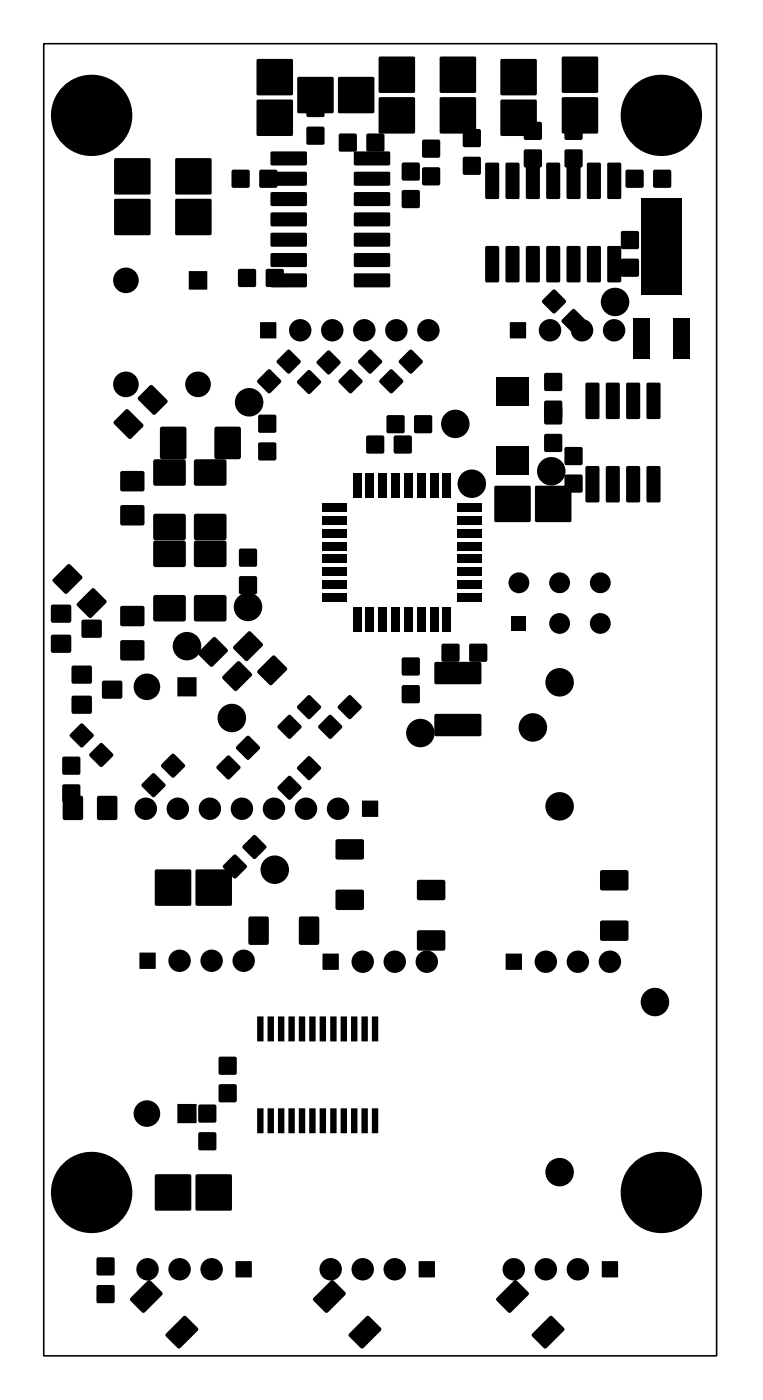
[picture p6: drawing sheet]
<svg xmlns="http://www.w3.org/2000/svg" width="48mm" height="87mm" viewBox="0 0 48 87" stroke-linecap="round" stroke-linejoin="round" font-family="sans-serif">
<g fill="#000">
<path d="M7.1 12.4h2.3v2.3h-2.3z" fill-rule="evenodd"/>
<path d="M7.1 9.9h2.3v2.2h-2.3z" fill-rule="evenodd"/>
<path d="M11 12.4h2.2v2.3h-2.2z" fill-rule="evenodd"/>
<path d="M11 9.9h2.2v2.2h-2.2z" fill-rule="evenodd"/>
<path d="M11.8 16.9h1.1v1.2h-1.1z" fill-rule="evenodd"/>
<path d="M14.9 16.8h1.1l-.1 1.1h-1z" fill-rule="evenodd"/>
<path d="M14.5 10.6h1.1l-.1 1.1h-1z" fill-rule="evenodd"/>
<path d="M16 6.2h2.3v2.3h-2.3z" fill-rule="evenodd"/>
<path d="M16 3.7h2.3v2.2h-2.3z" fill-rule="evenodd"/>
<path d="M16.6 16.8h1.1v1.1h-1.1z" fill-rule="evenodd"/>
<path d="M16.9 17.1h2.2l.1 .1-.1 .7v.1l-2.2-.1z" fill-rule="evenodd"/>
<path d="M16.9 15.8h2.2l.1 .1-.1 .7v.1h-2.2v-.1z" fill-rule="evenodd"/>
<path d="M16.9 14.6l2.2-.1 .1 .1-.1 .7v.1h-2.2v-.1z" fill-rule="evenodd"/>
<path d="M16.9 13.3h2.2l.1 .1-.1 .7h-2.2v-.1z" fill-rule="evenodd"/>
<path d="M16.9 12h2.2l.1 .1-.1 .7v.1h-2.2v-.1z" fill-rule="evenodd"/>
<path d="M16.9 10.8l2.2-.1 .1 .1-.1 .7v.1h-2.2v-.1z" fill-rule="evenodd"/>
<path d="M16.9 9.5h2.2l.1 .1-.1 .7h-2.2v-.1z" fill-rule="evenodd"/>
<path d="M16.2 10.6h1.1v1.1h-1.1z" fill-rule="evenodd"/>
<path d="M18.6 4.8h2.2v2.2h-2.2z" fill-rule="evenodd"/>
<path d="M19.1 6.2h1.1v1.1h-1z" fill-rule="evenodd"/>
<path d="M19.2 7.9l1 .1v1h-1.1z" fill-rule="evenodd"/>
<path d="M21.1 4.8h2.2v2.2h-2.2z" fill-rule="evenodd"/>
<path d="M21.2 8.4h1l.1 1-1.1 .1z" fill-rule="evenodd"/>
<path d="M23.7 6.1h2.2v2.2h-2.2z" fill-rule="evenodd"/>
<path d="M23.7 3.6h2.2v2.2h-2.2z" fill-rule="evenodd"/>
<path d="M22.9 8.4h1.1l-.1 1.1-1-.1z" fill-rule="evenodd"/>
<path d="M22.1 9.5h2.2l.1 .1-.1 .7h-2.2v-.1z" fill-rule="evenodd"/>
<path d="M22.1 10.8l2.2-.1 .1 .1-.1 .7v.1h-2.2v-.1z" fill-rule="evenodd"/>
<path d="M22.1 12h2.2l.1 .1-.1 .7v.1h-2.2v-.1z" fill-rule="evenodd"/>
<path d="M22.1 13.3h2.2l.1 .1-.1 .7h-2.2v-.1z" fill-rule="evenodd"/>
<path d="M22.1 14.6l2.2-.1 .1 .1-.1 .7v.1h-2.2v-.1z" fill-rule="evenodd"/>
<path d="M22.1 15.8h2.2l.1 .1-.1 .7v.1h-2.2v-.1z" fill-rule="evenodd"/>
<path d="M22.1 17.1h2.2l.1 .1-.1 .7v.1l-2.2-.1z" fill-rule="evenodd"/>
<path d="M25.1 10.2h1.1v1.1l-1.1-.1z" fill-rule="evenodd"/>
<path d="M25.1 11.9h1.1v1.1h-1.1z" fill-rule="evenodd"/>
<path d="M26.4 8.8l1-.1 .1 1.1h-1.1z" fill-rule="evenodd"/>
<path d="M26.4 10.5h1l.1 1-1.1 .1z" fill-rule="evenodd"/>
<path d="M27.5 6.1h2.2v2.2h-2.2z" fill-rule="evenodd"/>
<path d="M27.5 3.6h2.2v2.2h-2.2z" fill-rule="evenodd"/>
<path d="M28.9 8.1h1.1v1l-1.1 .1z" fill-rule="evenodd"/>
<path d="M28.9 9.8h1.1v1.1h-1.1z" fill-rule="evenodd"/>
<path d="M30.3 15.4h.8l.1 2.1-.1 .1h-.7h-.1z" fill-rule="evenodd"/>
<path d="M30.3 10.2h.8l.1 2.1-.1 .1h-.7h-.1z" fill-rule="evenodd"/>
<path d="M31.6 15.4h.7h.1v2.1v.1h-.8z" fill-rule="evenodd"/>
<path d="M31.6 10.2h.7h.1v2.1v.1h-.8z" fill-rule="evenodd"/>
<path d="M32.7 7.7l1.1-.1v1.1h-1.1z" fill-rule="evenodd"/>
<path d="M32.7 9.4l1.1-.1v1.1h-1.1z" fill-rule="evenodd"/>
<path d="M32.8 15.4h.8h.1v2.1l-.1 .1h-.7h-.1z" fill-rule="evenodd"/>
<path d="M31.3 3.7h2.2v2.2h-2.2z" fill-rule="evenodd"/>
<path d="M31.3 6.2h2.2v2.3h-2.2z" fill-rule="evenodd"/>
<path d="M32.8 10.2h.8h.1v2.1l-.1 .1h-.7h-.1z" fill-rule="evenodd"/>
<path d="M34.1 15.4h.8h.1v2.1l-.1 .1h-.7h-.1z" fill-rule="evenodd"/>
<path d="M34.1 10.2h.8h.1v2.1l-.1 .1h-.7h-.1z" fill-rule="evenodd"/>
<path d="M35.2 7.7l1.1-.1v1.1h-1z" fill-rule="evenodd"/>
<path d="M35.2 9.4l1.1-.1v1.1h-1z" fill-rule="evenodd"/>
<path d="M33.9 18.7l.7-.6 .7 .7-.7 .8-.7-.7z" fill-rule="evenodd"/>
<path d="M35.4 15.4h.7h.1v2.1v.1h-.7h-.1z" fill-rule="evenodd"/>
<path d="M35.4 10.2h.7h.1v2.1v.1h-.7h-.1z" fill-rule="evenodd"/>
<path d="M35.1 20l.7-.7 .8 .8-.8 .7-.7-.7z" fill-rule="evenodd"/>
<path d="M36.7 15.4h.7h.1v2.1l-.1 .1h-.7h-.1z" fill-rule="evenodd"/>
<path d="M35.1 3.6h2.2v2.2h-2.2z" fill-rule="evenodd"/>
<path d="M35.1 6.1h2.2v2.2h-2.2z" fill-rule="evenodd"/>
<path d="M36.7 10.2h.7h.1v2.1l-.1 .1h-.7h-.1z" fill-rule="evenodd"/>
<path d="M37.9 15.4h.8h.1v2.1l-.1 .1h-.7h-.1z" fill-rule="evenodd"/>
<path d="M37.9 10.2h.8h.1v2.1l-.1 .1h-.7h-.1z" fill-rule="evenodd"/>
<path d="M38.8 14.5l1-.1 .1 1.1h-1.1z" fill-rule="evenodd"/>
<path d="M38.8 16.2h1l.1 1-1.1 .1z" fill-rule="evenodd"/>
<path d="M39.5 19.9h1v2.5h-1z" fill-rule="evenodd"/>
<path d="M39.1 10.6h1l.1 1.1h-1.1z" fill-rule="evenodd"/>
<path d="M40 12.4h2.5v6h-2.5z" fill-rule="evenodd"/>
<path d="M40.8 10.6h1l.1 1.1h-1.1z" fill-rule="evenodd"/>
<path d="M42 19.9h1v2.5h-1z" fill-rule="evenodd"/>
<path d="M3.2 39.7h1.2v1l-1.2 .1z" fill-rule="evenodd"/>
<path d="M3.2 37.8h1.2v1.1h-1.2z" fill-rule="evenodd"/>
<path d="M5.1 38.8l1.2-.1v1.1h-1.2z" fill-rule="evenodd"/>
<path d="M3.3 36.2l1-1 .8 .9-1 1-.8-.7z" fill-rule="evenodd"/>
<path d="M4.8 37.7l1-1 .9 .9-1.1 1-.8-.7z" fill-rule="evenodd"/>
<path d="M7.1 26.3l.8-.7 1.1 1-.9 .8-1-.9z" fill-rule="evenodd"/>
<path d="M7.5 37.9h1.5v1.2h-1.5z" fill-rule="evenodd"/>
<path d="M7.5 31.6h1.5v1.2h-1.5z" fill-rule="evenodd"/>
<path d="M7.5 29.5h1.5v1.1l-1.5 .1z" fill-rule="evenodd"/>
<path d="M9.6 33.8h2v1.6h-2z" fill-rule="evenodd"/>
<path d="M9.6 37.2h2v1.6h-2z" fill-rule="evenodd"/>
<path d="M8.6 24.8l.8-.8 1.1 1.1-.9 .8-1-.9z" fill-rule="evenodd"/>
<path d="M10 26.7h1.6v2h-1.6z" fill-rule="evenodd"/>
<path d="M9.6 32.1h2v1.6h-2z" fill-rule="evenodd"/>
<path d="M9.6 28.7h2v1.6h-2z" fill-rule="evenodd"/>
<path d="M12.1 33.8h2v1.6h-2z" fill-rule="evenodd"/>
<path d="M12.1 37.2h2v1.6h-2z" fill-rule="evenodd"/>
<path d="M13.4 26.7h1.6v2h-1.6z" fill-rule="evenodd"/>
<path d="M12.1 32.1h2v1.6h-2z" fill-rule="evenodd"/>
<path d="M12.1 28.7h2v1.6h-2z" fill-rule="evenodd"/>
<path d="M14.9 34.3h1.1v1.1h-1z" fill-rule="evenodd"/>
<path d="M15 36h1v1.1h-1.1z" fill-rule="evenodd"/>
<path d="M16.1 26l1.1-.1v1.1h-1z" fill-rule="evenodd"/>
<path d="M16.1 27.7h1.1v1l-1 .1z" fill-rule="evenodd"/>
<path d="M16.1 23.7l.7-.6 .8 .7-.8 .8-.7-.7z" fill-rule="evenodd"/>
<path d="M16.2 20.1h1v1h-1z" fill-rule="evenodd"/>
<path d="M17.3 22.5l.7-.7 .8 .8-.8 .8-.7-.7z" fill-rule="evenodd"/>
<path d="M18.6 23.8l.7-.7 .7 .8-.7 .7-.7-.6z" fill-rule="evenodd"/>
<path d="M20.1 37h1.5v.6h-1.5z" fill-rule="evenodd"/>
<path d="M20.1 36.2h1.5v.6h-1.5z" fill-rule="evenodd"/>
<path d="M20.1 35.4h1.5v.6h-1.5z" fill-rule="evenodd"/>
<path d="M20.1 34.6h1.5v.6h-1.5z" fill-rule="evenodd"/>
<path d="M20.1 33.8h1.5v.6h-1.5z" fill-rule="evenodd"/>
<path d="M20.1 33h1.5v.6h-1.5z" fill-rule="evenodd"/>
<path d="M20.1 32.2h1.5v.6h-1.5z" fill-rule="evenodd"/>
<path d="M20.1 31.4h1.5v.6h-1.5z" fill-rule="evenodd"/>
<path d="M19.8 22.6l.7-.7 .8 .7-.8 .8-.7-.7z" fill-rule="evenodd"/>
<path d="M21.2 23.7l.7-.6 .7 .7-.7 .8-.7-.7z" fill-rule="evenodd"/>
<path d="M22 29.6h.6v1.5h-.6z" fill-rule="evenodd"/>
<path d="M22 38h.6v1.5h-.6z" fill-rule="evenodd"/>
<path d="M22.4 22.5l.7-.7 .8 .8-.8 .8-.7-.7z" fill-rule="evenodd"/>
<path d="M22.8 29.6h.6v1.5h-.6z" fill-rule="evenodd"/>
<path d="M22.8 38h.6v1.5h-.6z" fill-rule="evenodd"/>
<path d="M22.9 27.3l1-.1 .1 1.1h-1.1z" fill-rule="evenodd"/>
<path d="M23.6 29.6h.6v1.5h-.6z" fill-rule="evenodd"/>
<path d="M23.6 38h.6v1.5h-.6z" fill-rule="evenodd"/>
<path d="M24.2 26h1v1.1l-1.1-.1z" fill-rule="evenodd"/>
<path d="M24.3 23.1h.2l.7 .7-.8 .8-.7-.8z" fill-rule="evenodd"/>
<path d="M24.4 29.6h.6v1.5h-.6z" fill-rule="evenodd"/>
<path d="M24.4 38h.6v1.5h-.6z" fill-rule="evenodd"/>
<path d="M24.9 22.5l.7-.7 .8 .8-.8 .8-.7-.7z" fill-rule="evenodd"/>
<path d="M24.6 27.3l1.1-.1v1.1h-1.1z" fill-rule="evenodd"/>
<path d="M25.2 29.6h.6v1.5h-.6z" fill-rule="evenodd"/>
<path d="M25.2 38h.6v1.5h-.6z" fill-rule="evenodd"/>
<path d="M25.9 26h1l.1 1-1.1 .1z" fill-rule="evenodd"/>
<path d="M26 29.6h.6v1.5h-.6z" fill-rule="evenodd"/>
<path d="M26 38h.6v1.5h-.6z" fill-rule="evenodd"/>
<path d="M26.8 29.6h.6v1.5h-.6z" fill-rule="evenodd"/>
<path d="M26.8 38h.6v1.5h-.6z" fill-rule="evenodd"/>
<path d="M27.6 29.6h.6v1.5h-.6z" fill-rule="evenodd"/>
<path d="M27.6 38h.6v1.5h-.6z" fill-rule="evenodd"/>
<path d="M28.5 31.4h1.5v.6h-1.5z" fill-rule="evenodd"/>
<path d="M28.5 32.2h1.5v.6h-1.5z" fill-rule="evenodd"/>
<path d="M28.5 33h1.5v.6h-1.5z" fill-rule="evenodd"/>
<path d="M28.5 33.8h1.5v.6h-1.5z" fill-rule="evenodd"/>
<path d="M28.5 34.6h1.5v.6h-1.5z" fill-rule="evenodd"/>
<path d="M28.5 35.4h1.5v.6h-1.5z" fill-rule="evenodd"/>
<path d="M28.5 36.2h1.5v.6h-1.5z" fill-rule="evenodd"/>
<path d="M28.5 37h1.5v.6h-1.5z" fill-rule="evenodd"/>
<path d="M31 23.6h2v1.7h-2z" fill-rule="evenodd"/>
<path d="M31 27.9h2v1.8h-2z" fill-rule="evenodd"/>
<path d="M30.9 30.4h2.2v2.2h-2.2z" fill-rule="evenodd"/>
<path d="M31.9 38.5h.9v.9h-.9z" fill-rule="evenodd"/>
<path d="M31.8 20.1h1v1h-1z" fill-rule="evenodd"/>
<path d="M33.4 30.4h2.2v2.2h-2.2z" fill-rule="evenodd"/>
<path d="M34 23.3h1.1l-.1 1.1h-1z" fill-rule="evenodd"/>
<path d="M34 25.1l1-.1 .1 1.1h-1.1z" fill-rule="evenodd"/>
<path d="M34 27.2l1-.1 .1 1.1h-1.1z" fill-rule="evenodd"/>
<path d="M34 25.4h1l.1 1.1h-1.1z" fill-rule="evenodd"/>
<path d="M35.2 29.7h1.1v1l-1 .1z" fill-rule="evenodd"/>
<path d="M35.3 27.9l1 .1v1h-1.1z" fill-rule="evenodd"/>
<path d="M36.6 29.1h.7l.1 .1v2.1l-.1 .1h-.7l-.1-.1z" fill-rule="evenodd"/>
<path d="M36.6 23.9h.7l.1 .1v2.1l-.1 .1h-.7l-.1-.1z" fill-rule="evenodd"/>
<path d="M37.8 29.1h.8l.1 .1v2.1l-.1 .1h-.7l-.1-.1z" fill-rule="evenodd"/>
<path d="M37.8 23.9h.8l.1 .1v2.1l-.1 .1h-.7l-.1-.1z" fill-rule="evenodd"/>
<path d="M39.1 29.1h.8v.1l.1 2.1-.1 .1h-.7l-.1-.1z" fill-rule="evenodd"/>
<path d="M39.1 23.9h.8v.1l.1 2.1-.1 .1h-.7l-.1-.1z" fill-rule="evenodd"/>
<path d="M40.4 29.1h.7l.1 .1v2.1v.1h-.8v-.1z" fill-rule="evenodd"/>
<path d="M40.4 23.9h.7l.1 .1v2.1v.1h-.8v-.1z" fill-rule="evenodd"/>
<path d="M3.9 47.3h1.1v1.1h-1.1z" fill-rule="evenodd"/>
<path d="M3.9 49.1l1.1-.1v1.1h-1.1z" fill-rule="evenodd"/>
<path d="M3.9 49.8h1.3l-.1 1.4h-1.2z" fill-rule="evenodd"/>
<path d="M4.4 45.9l.7-.7 .8 .8-.8 .7-.7-.7z" fill-rule="evenodd"/>
<path d="M4.5 43.5h1.2v1.1h-1.2z" fill-rule="evenodd"/>
<path d="M4.5 41.6h1.2v1.1h-1.2z" fill-rule="evenodd"/>
<path d="M5.6 47.1l.7-.7 .8 .8-.8 .7-.7-.6z" fill-rule="evenodd"/>
<path d="M6.1 49.8h1.2v1.4h-1.2z" fill-rule="evenodd"/>
<path d="M6.4 42.6l1.2-.1v1.1h-1.2z" fill-rule="evenodd"/>
<path d="M7.5 40h1.5v1.2h-1.5z" fill-rule="evenodd"/>
<path d="M8.9 49l.7-.7 .7 .8-.7 .7-.7-.6z" fill-rule="evenodd"/>
<path d="M9.7 54.4h2.2v2.2h-2.2z" fill-rule="evenodd"/>
<path d="M10.1 47.8l.7-.7 .8 .7-.8 .8-.7-.7z" fill-rule="evenodd"/>
<path d="M11.1 42.3h1.1l.1 1.2h-1.2z" fill-rule="evenodd"/>
<path d="M12.2 54.4h2.2v2.2h-2.2z" fill-rule="evenodd"/>
<path d="M12.4 40.7l1-.9 .8 .8-1 1.1-.8-.8z" fill-rule="evenodd"/>
<path d="M13.5 47.9l.8-.7 .7 .8-.7 .7-.8-.7z" fill-rule="evenodd"/>
<path d="M13.9 54.1l.8-.7 .7 .7-.7 .8-.8-.7z" fill-rule="evenodd"/>
<path d="M14.8 46.6l.7-.6 .7 .7-.7 .8-.7-.7z" fill-rule="evenodd"/>
<path d="M15.5 57.3h1.2h.1l-.1 1.7h-1.1h-.1z" fill-rule="evenodd"/>
<path d="M13.9 42.2l1-.9 .8 .9-1 1-.8-.8z" fill-rule="evenodd"/>
<path d="M15.2 52.8l.7-.6 .7 .7-.7 .8-.7-.7z" fill-rule="evenodd"/>
<path d="M14.6 40.4l1-1 .8 .9-1 1-.8-.7z" fill-rule="evenodd"/>
<path d="M16.1 41.9l1-1 .8 .9-1 1-.8-.7z" fill-rule="evenodd"/>
<path d="M17.3 49.1l.8-.6 .7 .7-.7 .8-.8-.7z" fill-rule="evenodd"/>
<path d="M17.3 45.3l.8-.6 .7 .7-.7 .8-.8-.7z" fill-rule="evenodd"/>
<path d="M18.7 57.3h1.1h.1v1.7h-1.1h-.1z" fill-rule="evenodd"/>
<path d="M18.6 47.9l.7-.7 .7 .8-.7 .8-.7-.7z" fill-rule="evenodd"/>
<path d="M18.6 44.1l.7-.7 .7 .8-.7 .7-.7-.6z" fill-rule="evenodd"/>
<path d="M19.9 45.3l.7-.6 .8 .7-.8 .8-.7-.7z" fill-rule="evenodd"/>
<path d="M21 52.5l1.6-.1 .1 .1v1.2h-1.7l-.1-.1z" fill-rule="evenodd"/>
<path d="M21 55.6h1.6l.1 .1v1.1l-1.7 .1-.1-.1z" fill-rule="evenodd"/>
<path d="M21.1 44.1l.7-.7 .8 .8-.8 .7-.7-.6z" fill-rule="evenodd"/>
<path d="M22.6 50h1v1h-1z" fill-rule="evenodd"/>
<path d="M25.1 42.9l1.1-.1v1.1h-1.1z" fill-rule="evenodd"/>
<path d="M25.1 41.1h1.1v1.1h-1.1z" fill-rule="evenodd"/>
<path d="M27.6 40.3l1-.1 .1 1.1h-1.1z" fill-rule="evenodd"/>
<path d="M26 58.2l1.7-.1 .1 .1v1.1l-1.7 .1-.1-.1z" fill-rule="evenodd"/>
<path d="M26 55h1.7l.1 .1v1.1h-1.7l-.1-.1z" fill-rule="evenodd"/>
<path d="M29.3 40.3l1.1-.1v1.1h-1.1z" fill-rule="evenodd"/>
<path d="M27.2 44.6h2.8v.1v1.2l-.1 .1h-2.7l-.1-.1z" fill-rule="evenodd"/>
<path d="M27.2 41.4h2.8v.1v1.2l-.1 .1-2.7-.1h-.1z" fill-rule="evenodd"/>
<path d="M37.5 57.6l1.6-.1 .1 .1v1.1l-1.7 .1-.1-.1z" fill-rule="evenodd"/>
<path d="M37.5 54.4h1.6l.1 .1v1.1h-1.7l-.1-.1z" fill-rule="evenodd"/>
<path d="M6.1 78.6h1v1.1h-1.1z" fill-rule="evenodd"/>
<path d="M8.7 59.5h1v1h-1z" fill-rule="evenodd"/>
<path d="M9.7 73.4h2.2v2.2h-2.2z" fill-rule="evenodd"/>
<path d="M11.1 69h1.1l.1 1.2h-1.2z" fill-rule="evenodd"/>
<path d="M12.2 73.4h2.2v2.2h-2.2z" fill-rule="evenodd"/>
<path d="M12.4 70.8h1.1v1.1l-1.1-.1z" fill-rule="evenodd"/>
<path d="M12.4 69l1.1 .1v1h-1.1z" fill-rule="evenodd"/>
<path d="M14.7 78.8h1v1h-1z" fill-rule="evenodd"/>
<path d="M13.7 67.8h1l.1 1-1.1 .1z" fill-rule="evenodd"/>
<path d="M13.7 66.1l1-.1 .1 1.1h-1.1z" fill-rule="evenodd"/>
<path d="M16 63.5h.4v1.6h-.4z" fill-rule="evenodd"/>
<path d="M16 69.3h.4v1.5h-.4z" fill-rule="evenodd"/>
<path d="M16.7 63.5h.4v1.6h-.4z" fill-rule="evenodd"/>
<path d="M16.7 69.3h.4v1.5h-.4z" fill-rule="evenodd"/>
<path d="M17.3 63.5h.4v1.6h-.4z" fill-rule="evenodd"/>
<path d="M17.3 69.3h.4v1.5h-.4z" fill-rule="evenodd"/>
<path d="M18 63.5h.4v1.6h-.4z" fill-rule="evenodd"/>
<path d="M18 69.3h.4v1.5h-.4z" fill-rule="evenodd"/>
<path d="M18.6 63.5h.4v1.6h-.4z" fill-rule="evenodd"/>
<path d="M18.6 69.3h.4v1.5h-.4z" fill-rule="evenodd"/>
<path d="M19.3 63.5h.4v1.6h-.4z" fill-rule="evenodd"/>
<path d="M19.3 69.3h.4v1.5h-.4z" fill-rule="evenodd"/>
<path d="M19.9 63.5h.4v1.6h-.4z" fill-rule="evenodd"/>
<path d="M19.9 69.3h.4v1.5h-.4z" fill-rule="evenodd"/>
<path d="M20.6 63.5h.4v1.6h-.4z" fill-rule="evenodd"/>
<path d="M20.6 69.3h.4v1.5h-.4z" fill-rule="evenodd"/>
<path d="M20.1 59.6h1v1h-1z" fill-rule="evenodd"/>
<path d="M21.3 63.5h.4l-.1 1.6h-.3z" fill-rule="evenodd"/>
<path d="M21.3 69.3h.4l-.1 1.5h-.3z" fill-rule="evenodd"/>
<path d="M21.9 63.5h.4v1.6h-.4z" fill-rule="evenodd"/>
<path d="M21.9 69.3h.4v1.5h-.4z" fill-rule="evenodd"/>
<path d="M22.6 63.5h.4l-.1 1.6h-.3z" fill-rule="evenodd"/>
<path d="M22.6 69.3h.4l-.1 1.5h-.3z" fill-rule="evenodd"/>
<path d="M23.2 63.5h.4v1.6h-.4z" fill-rule="evenodd"/>
<path d="M23.2 69.3h.4v1.5h-.4z" fill-rule="evenodd"/>
<path d="M26.1 78.8h1v1h-1z" fill-rule="evenodd"/>
<path d="M31.6 59.6h1v1h-1z" fill-rule="evenodd"/>
<path d="M37.6 78.8h1v1h-1z" fill-rule="evenodd"/>
<path d="M6.1 80.3h1v1.1h-1.1z" fill-rule="evenodd"/>
<path d="M9.2 80h.2l.8 .8-1.3 1.2-.8-.8z" fill-rule="evenodd"/>
<path d="M10.4 83.3l1.1-1.1 .9 .9-1.2 1.2-.8-.8z" fill-rule="evenodd"/>
<path d="M19.6 81.1l1.1-1.1 .9 .8-1.2 1.2-.8-.7z" fill-rule="evenodd"/>
<path d="M21.8 83.3l1.2-1.1 .8 .9-1.2 1.2-.8-.8z" fill-rule="evenodd"/>
<path d="M32.1 80h.2l.7 .8-1.2 1.2-.8-.8z" fill-rule="evenodd"/>
<path d="M33.2 83.3l1.2-1.1 .8 .9-1.2 1.2-.8-.8z" fill-rule="evenodd"/>
<circle cx="5.7" cy="7.2" r="2.54"/>
<circle cx="7.9" cy="17.5" r=".8"/>
<circle cx="38.4" cy="18.9" r=".89"/>
<circle cx="41.3" cy="7.2" r="2.54"/>
<circle cx="7.9" cy="24" r=".8"/>
<circle cx="12.4" cy="24" r=".8"/>
<circle cx="15.5" cy="37.9" r=".89"/>
<circle cx="15.5" cy="25.1" r=".89"/>
<circle cx="18.7" cy="20.6" r=".7"/>
<circle cx="20.7" cy="20.6" r=".7"/>
<circle cx="22.7" cy="20.6" r=".7"/>
<circle cx="24.7" cy="20.6" r=".7"/>
<circle cx="26.7" cy="20.6" r=".7"/>
<circle cx="28.4" cy="26.5" r=".89"/>
<circle cx="29.4" cy="30.2" r=".89"/>
<circle cx="32.4" cy="36.4" r=".65"/>
<circle cx="34.3" cy="20.6" r=".7"/>
<circle cx="34.4" cy="29.5" r=".89"/>
<circle cx="34.9" cy="39" r=".65"/>
<circle cx="34.9" cy="36.4" r=".65"/>
<circle cx="36.3" cy="20.6" r=".7"/>
<circle cx="37.5" cy="36.4" r=".65"/>
<circle cx="37.5" cy="39" r=".65"/>
<circle cx="38.3" cy="20.6" r=".7"/>
<circle cx="9.1" cy="50.5" r=".7"/>
<circle cx="9.2" cy="42.9" r=".83"/>
<circle cx="11.1" cy="50.5" r=".7"/>
<circle cx="11.7" cy="40.4" r=".89"/>
<circle cx="13.1" cy="50.5" r=".7"/>
<circle cx="14.5" cy="44.9" r=".89"/>
<circle cx="15.1" cy="50.5" r=".7"/>
<circle cx="17.1" cy="50.5" r=".7"/>
<circle cx="17.1" cy="54.4" r=".89"/>
<circle cx="19.1" cy="50.5" r=".7"/>
<circle cx="21.1" cy="50.5" r=".7"/>
<circle cx="26.2" cy="45.8" r=".89"/>
<circle cx="33.3" cy="45.5" r=".89"/>
<circle cx="34.9" cy="42.6" r=".89"/>
<circle cx="34.9" cy="50.4" r=".89"/>
<circle cx="5.7" cy="74.5" r="2.54"/>
<circle cx="9.2" cy="69.6" r=".83"/>
<circle cx="9.2" cy="79.3" r=".7"/>
<circle cx="11.2" cy="60" r=".7"/>
<circle cx="11.2" cy="79.3" r=".7"/>
<circle cx="13.2" cy="60" r=".7"/>
<circle cx="13.2" cy="79.3" r=".7"/>
<circle cx="15.2" cy="60" r=".7"/>
<circle cx="20.6" cy="79.3" r=".7"/>
<circle cx="22.6" cy="79.3" r=".7"/>
<circle cx="22.6" cy="60.1" r=".7"/>
<circle cx="24.6" cy="60.1" r=".7"/>
<circle cx="24.6" cy="79.3" r=".7"/>
<circle cx="26.6" cy="60.1" r=".7"/>
<circle cx="32.1" cy="79.3" r=".7"/>
<circle cx="34.1" cy="60.1" r=".7"/>
<circle cx="34.1" cy="79.3" r=".7"/>
<circle cx="34.9" cy="73.3" r=".89"/>
<circle cx="36.1" cy="60.1" r=".7"/>
<circle cx="36.1" cy="79.3" r=".7"/>
<circle cx="38.1" cy="60.1" r=".7"/>
<circle cx="40.9" cy="62.6" r=".89"/>
<circle cx="41.3" cy="74.5" r="2.54"/>
</g>
<path d="M2.7 2.7h42v82h-42z" fill="none" stroke="#000" stroke-width=".1"/>
</svg>
